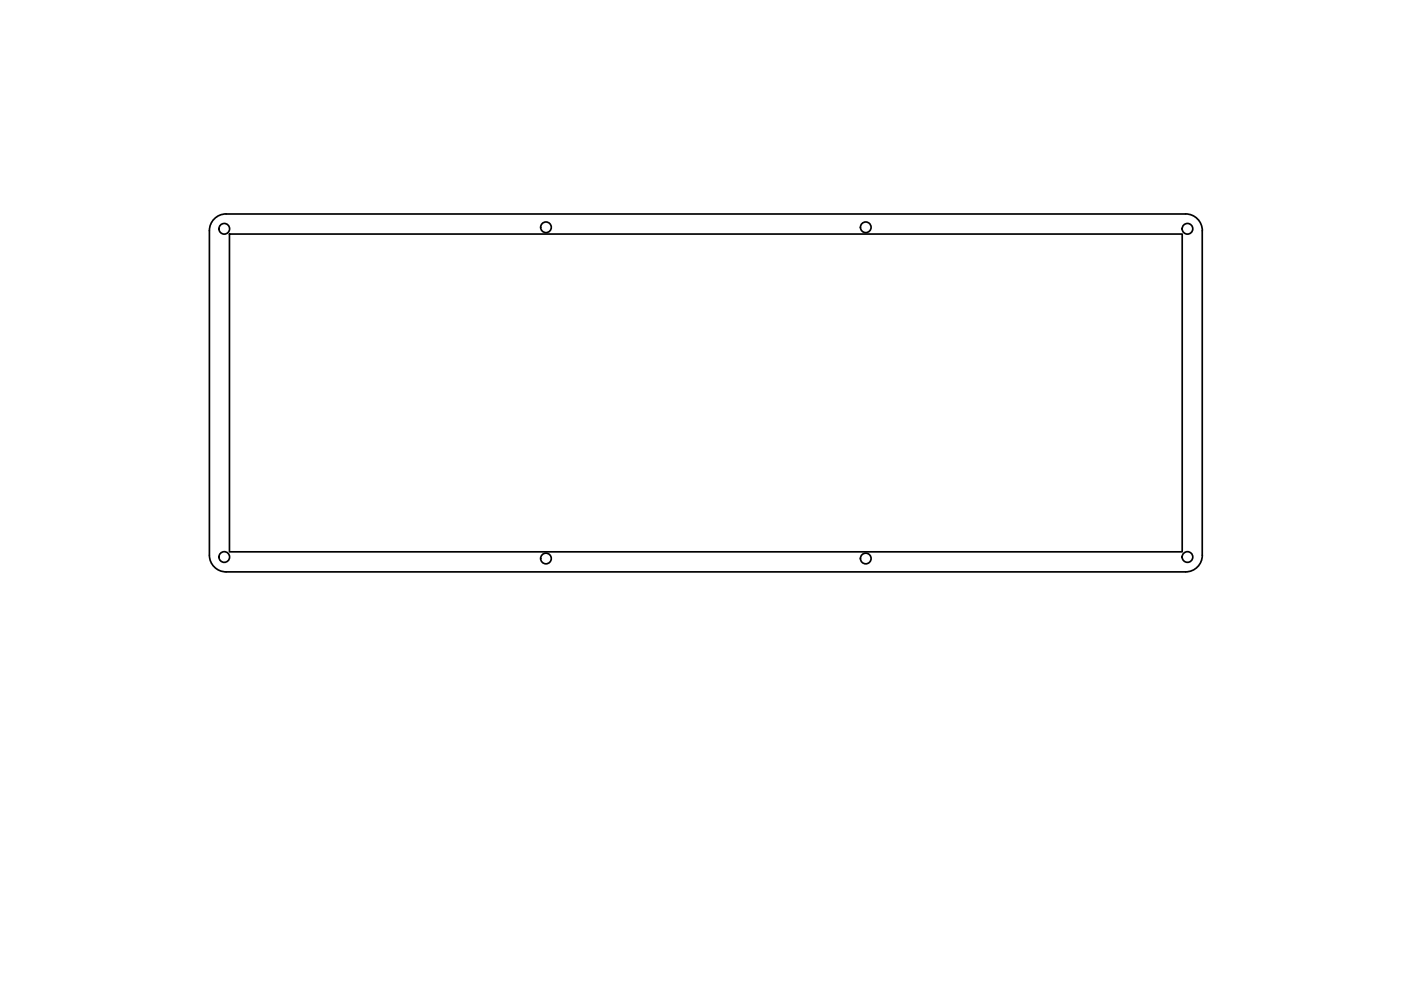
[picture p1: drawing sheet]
<svg xmlns="http://www.w3.org/2000/svg" width="420mm" height="297mm" viewBox="0 0 420 297" stroke-linecap="round" stroke-linejoin="round" font-family="sans-serif">
<!-- layer: Visible -->
<g fill="none" stroke="#000" stroke-width=".51">
<path d="M67.8 64.1h287.8M67.8 64.1a5 5 0 0 0-5 5v97.3a5 5 0 0 0 5 5h287.8M68.8 70.2h285.7v95.2h-285.7zM355.6 64.1a5 5 0 0 1 5 5v97.3a5 5 0 0 1-5 5"/>
<circle cx="67.3" cy="68.6" r="1.6"/>
<circle cx="163.7" cy="68.1" r="1.6"/>
<circle cx="259.6" cy="68.1" r="1.6"/>
<circle cx="356.1" cy="68.6" r="1.6"/>
<circle cx="67.3" cy="167" r="1.6"/>
<circle cx="163.7" cy="167.4" r="1.6"/>
<circle cx="259.6" cy="167.4" r="1.6"/>
<circle cx="356.1" cy="167" r="1.6"/>
</g>
</svg>
